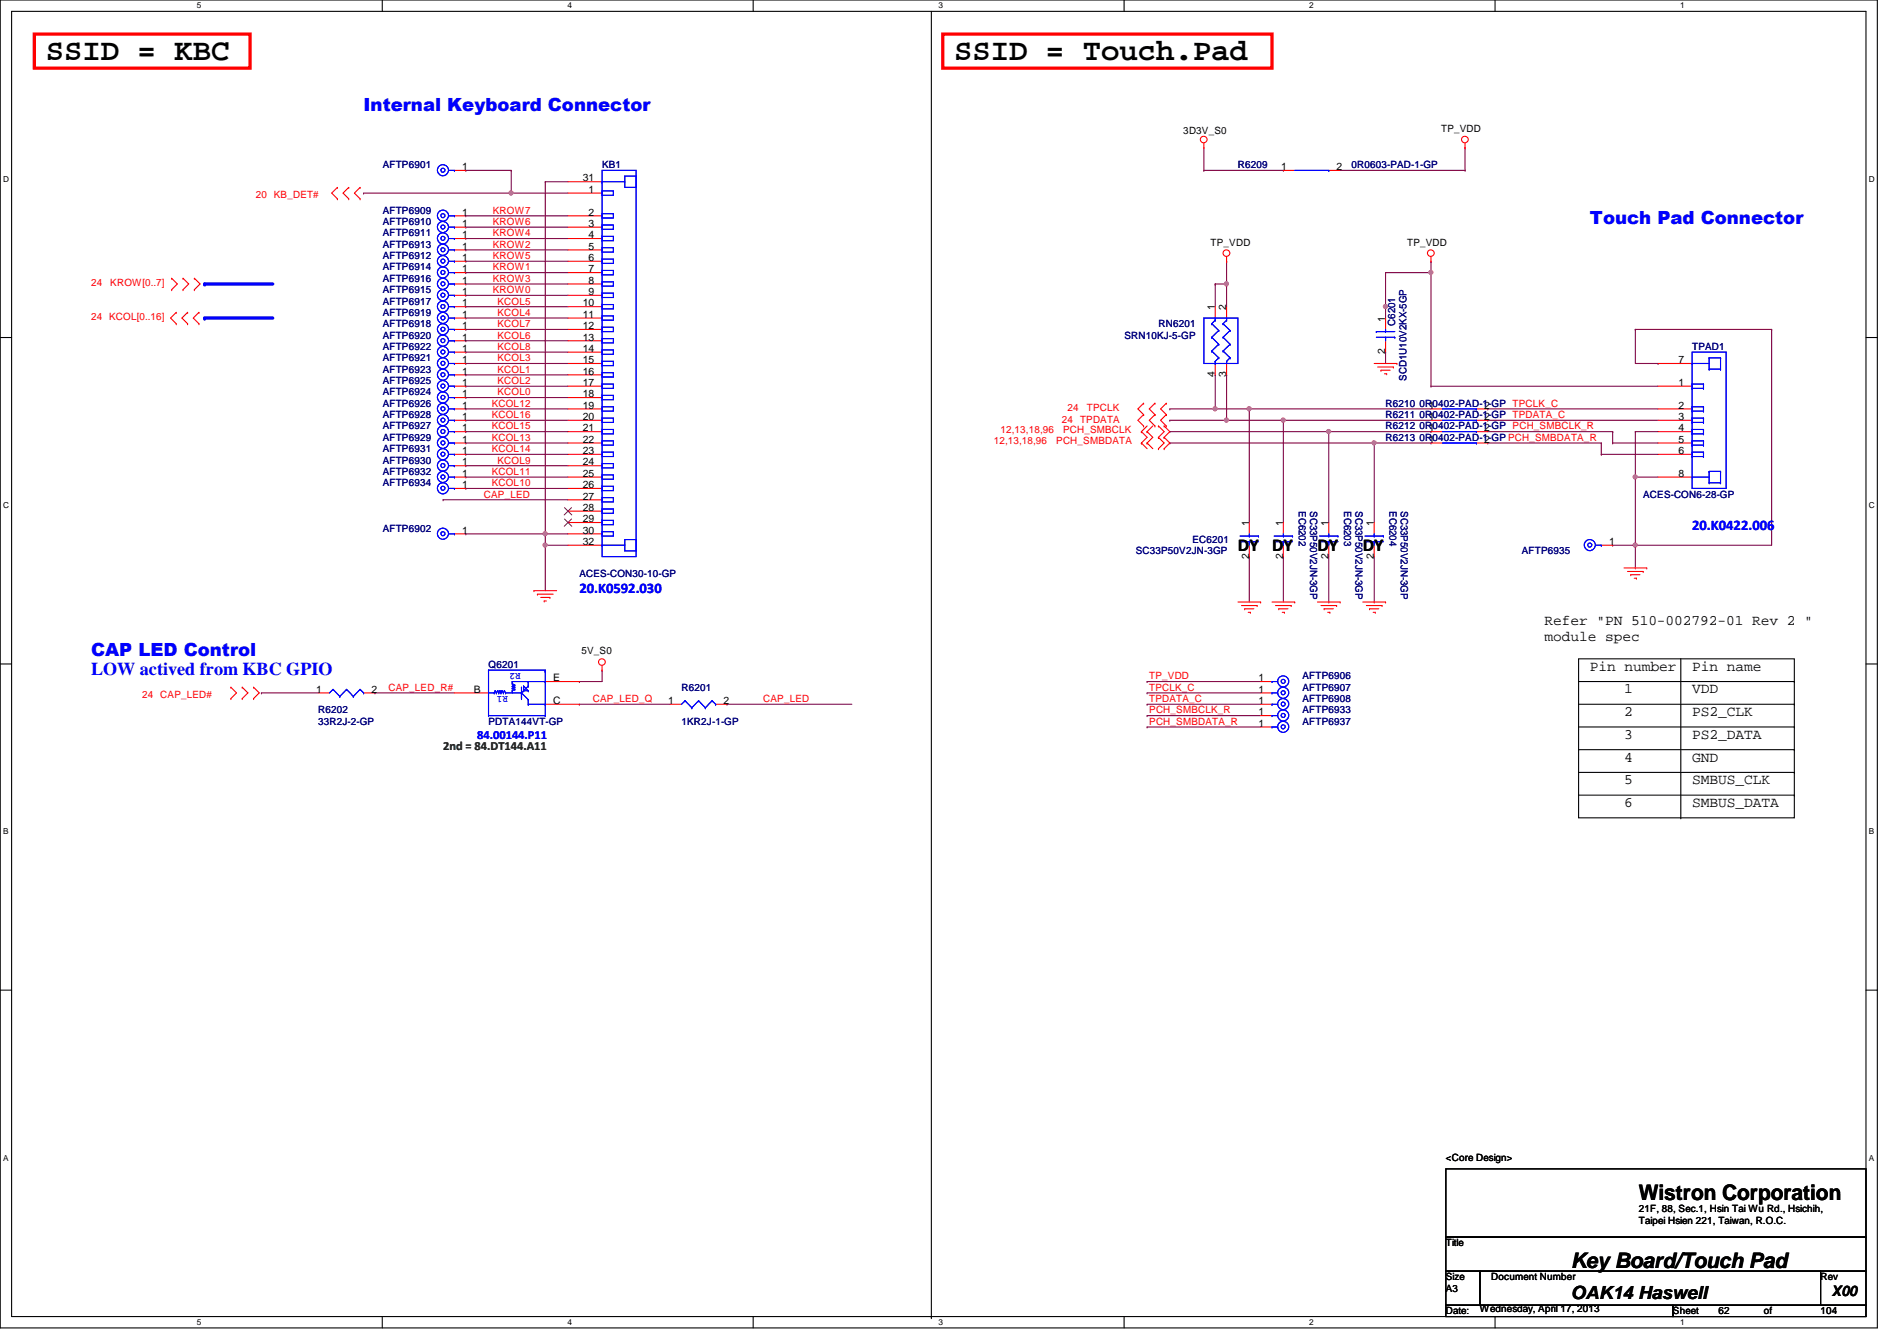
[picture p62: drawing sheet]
<svg xmlns="http://www.w3.org/2000/svg" width="297mm" height="210mm" viewBox="0 0 297 210" stroke-linecap="round" stroke-linejoin="round" font-family="sans-serif">
<defs><g id="words">
<g font-size="4.8">
<text x="7.2" y="9.4">SSID = KBC</text>
<text x="149.4" y="9.4">SSID = Touch.Pad</text>
</g>
<g font-size="3.3">
<text x="256.6" y="187.9">Wistron Corporation</text>
<text x="246" y="198.5">Key Board/Touch Pad</text>
</g>
<g font-size="2.8" fill="#00f">
<text x="56.9" y="17.4">Internal Keyboard Connector</text>
<text x="249" y="35.1">Touch Pad Connector</text>
<text x="14.3" y="105.7">LOW actived from KBC GPIO</text>
<text x="14.3" y="102.7">CAP LED Control</text>
</g>
<g font-size="2.8">
<text x="193.8" y="86.3">DY</text>
<text x="199.2" y="86.3">DY</text>
<text x="206.3" y="86.3">DY</text>
<text x="213.4" y="86.3">DY</text>
<text x="246" y="203.3">OAK14 Haswell</text>
</g>
<g font-size="2.3" fill="#00f">
<text x="265" y="82.9">20.K0422.006</text>
<text x="90.7" y="92.8">20.K0592.030</text>
</g>
<g font-size="2.3">
<text x="241.8" y="97.9">Refer &quot;PN 510-002792-01 Rev 2 &quot;</text>
<text x="241.8" y="100.4">module spec</text>
<text x="249" y="105">Pin number</text>
<text x="265" y="105">Pin name</text>
<text x="254.3" y="112.1">2</text>
<text x="254.3" y="108.5">1</text>
<text x="265" y="112.1">PS2_CLK</text>
<text x="265" y="108.5">VDD</text>
<text x="254.3" y="115.7">3</text>
<text x="254.3" y="119.2">4</text>
<text x="265" y="115.7">PS2_DATA</text>
<text x="265" y="119.2">GND</text>
<text x="254.3" y="122.8">5</text>
<text x="265" y="122.8">SMBUS_CLK</text>
<text x="254.3" y="126.3">6</text>
<text x="265" y="126.3">SMBUS_DATA</text>
<text x="286.8" y="202.8">X00</text>
</g>
<text font-size="1.9" fill="#008000" x="69.4" y="117.4">2nd = 84.DT144.A11</text>
<text font-size="1.9" fill="#00f" x="74.7" y="115.7">84.00144.P11</text>
<g font-size="1.6">
<text x="185.3" y="21">3D3V_S0</text>
<text x="225.7" y="20.7">TP_VDD</text>
<text x="72.4" y="26.6">1</text>
<text x="91.3" y="28.4">31</text>
<text x="200.6" y="26.6">1</text>
<text x="209.3" y="26.6">2</text>
<text x="72.4" y="33.7">1</text>
<text x="72.4" y="35.5">1</text>
<text x="92.2" y="30.2">1</text>
<text x="92.2" y="33.7">2</text>
<text x="92.2" y="35.5">3</text>
<text x="72.4" y="40.9">1</text>
<text x="72.4" y="39.1">1</text>
<text x="72.4" y="37.3">1</text>
<text x="92.2" y="37.3">4</text>
<text x="92.2" y="39.1">5</text>
<text x="92.2" y="40.9">6</text>
<text x="189.6" y="38.4">TP_VDD</text>
<text x="220.3" y="38.4">TP_VDD</text>
<text x="72.4" y="44.4">1</text>
<text x="72.4" y="42.6">1</text>
<text x="72.4" y="46.2">1</text>
<text x="72.4" y="48">1</text>
<text x="91.3" y="48">10</text>
<text x="92.2" y="42.6">7</text>
<text x="92.2" y="44.4">8</text>
<text x="92.2" y="46.2">9</text>
<text x="72.4" y="49.7">1</text>
<text x="72.4" y="53.3">1</text>
<text x="72.4" y="51.5">1</text>
<text x="91.3" y="49.7">11</text>
<text x="91.3" y="51.5">12</text>
<text x="91.3" y="53.3">13</text>
<text x="190.2" y="48.6" transform="rotate(-90 190.2 48.6)">1</text>
<text x="192" y="48.6" transform="rotate(-90 192 48.6)">2</text>
<text x="216.9" y="50.3" transform="rotate(-90 216.9 50.3)">1</text>
<text x="72.4" y="58.6">1</text>
<text x="72.4" y="56.9">1</text>
<text x="72.4" y="55.1">1</text>
<text x="91.3" y="55.1">14</text>
<text x="91.3" y="56.9">15</text>
<text x="91.3" y="58.6">16</text>
<text x="190.2" y="59" transform="rotate(-90 190.2 59)">4</text>
<text x="192" y="59" transform="rotate(-90 192 59)">3</text>
<text x="216.9" y="55.5" transform="rotate(-90 216.9 55.5)">2</text>
<text x="262.8" y="56.9">7</text>
<text x="72.4" y="64">1</text>
<text x="72.4" y="65.7">1</text>
<text x="72.4" y="60.4">1</text>
<text x="72.4" y="62.2">1</text>
<text x="91.3" y="60.4">17</text>
<text x="91.3" y="62.2">18</text>
<text x="91.3" y="64">19</text>
<text x="91.3" y="65.7">20</text>
<text x="223.7" y="64">1</text>
<text x="223.7" y="65.7">1</text>
<text x="232.4" y="64">2</text>
<text x="232.4" y="65.7">2</text>
<text x="262.8" y="60.4">1</text>
<text x="262.8" y="64">2</text>
<text x="262.8" y="65.7">3</text>
<text x="72.4" y="71.1">1</text>
<text x="72.4" y="69.3">1</text>
<text x="72.4" y="67.5">1</text>
<text x="91.3" y="67.5">21</text>
<text x="91.3" y="69.3">22</text>
<text x="91.3" y="71.1">23</text>
<text x="223.7" y="67.5">1</text>
<text x="223.7" y="69.3">1</text>
<text x="232.4" y="67.5">2</text>
<text x="232.4" y="69.3">2</text>
<text x="262.8" y="67.5">4</text>
<text x="262.8" y="69.3">5</text>
<text x="262.8" y="71.1">6</text>
<text x="72.4" y="72.9">1</text>
<text x="72.4" y="74.6">1</text>
<text x="72.4" y="76.4">1</text>
<text x="91.3" y="72.9">24</text>
<text x="91.3" y="74.6">25</text>
<text x="91.3" y="76.4">26</text>
<text x="262.8" y="74.6">8</text>
<text x="72.4" y="83.5">1</text>
<text x="91.3" y="78.2">27</text>
<text x="91.3" y="80">28</text>
<text x="91.3" y="81.7">29</text>
<text x="91.3" y="83.5">30</text>
<text x="195.6" y="82.3" transform="rotate(-90 195.6 82.3)">1</text>
<text x="200.9" y="82.3" transform="rotate(-90 200.9 82.3)">1</text>
<text x="208" y="82.3" transform="rotate(-90 208 82.3)">1</text>
<text x="215.1" y="82.3" transform="rotate(-90 215.1 82.3)">1</text>
<text x="91.3" y="85.3">32</text>
<text x="195.6" y="87.5" transform="rotate(-90 195.6 87.5)">2</text>
<text x="200.9" y="87.5" transform="rotate(-90 200.9 87.5)">2</text>
<text x="208" y="87.5" transform="rotate(-90 208 87.5)">2</text>
<text x="215.1" y="87.5" transform="rotate(-90 215.1 87.5)">2</text>
<text x="252" y="85.3">1</text>
<text x="86.6" y="106.6">E</text>
<text x="91.1" y="102.4">5V_S0</text>
<text x="197.1" y="106.6">1</text>
<text x="49.5" y="108.4">1</text>
<text x="58.2" y="108.4">2</text>
<text x="74.2" y="108.4">B</text>
<text x="86.6" y="110.2">C</text>
<text x="104.6" y="110.2">1</text>
<text x="113.3" y="110.2">2</text>
<text x="197.1" y="112">1</text>
<text x="197.1" y="113.7">1</text>
<text x="197.1" y="108.4">1</text>
<text x="197.1" y="110.2">1</text>
<text x="226.4" y="181.7">&lt;Core Design&gt;</text>
<text x="256.6" y="189.7">21F, 88, Sec.1, Hsin Tai Wu Rd., Hsichih,</text>
<text x="256.6" y="191.6">Taipei Hsien 221, Taiwan, R.O.C.</text>
<text x="226.4" y="195.1">Title</text>
<text x="226.4" y="200.4">Size</text>
<text x="226.4" y="202.2">A3</text>
<text x="233.5" y="200.4">Document Number</text>
<text x="285.1" y="200.4">Rev</text>
<text x="226.4" y="205.7">Date:</text>
<text x="231.7" y="205.4">Wednesday, April 17, 2013</text>
<text x="262" y="205.7">Sheet</text>
<text x="269.1" y="205.7">62</text>
<text x="276.2" y="205.7">of</text>
<text x="285.1" y="205.7">104</text>
</g>
<g font-size="1.6" fill="#000080">
<text x="59.9" y="26.3">AFTP6901</text>
<text x="94.3" y="26.3">KB1</text>
<text x="193.8" y="26.3">R6209</text>
<text x="211.6" y="26.3">0R0603-PAD-1-GP</text>
<text x="59.9" y="33.4">AFTP6909</text>
<text x="59.9" y="35.2">AFTP6910</text>
<text x="59.9" y="40.6">AFTP6912</text>
<text x="59.9" y="38.8">AFTP6913</text>
<text x="59.9" y="37">AFTP6911</text>
<text x="59.9" y="44.1">AFTP6916</text>
<text x="59.9" y="42.3">AFTP6914</text>
<text x="59.9" y="45.9">AFTP6915</text>
<text x="59.9" y="47.7">AFTP6917</text>
<text x="59.9" y="49.4">AFTP6919</text>
<text x="59.9" y="53">AFTP6920</text>
<text x="59.9" y="51.2">AFTP6918</text>
<text x="176.1" y="53">SRN10KJ-5-GP</text>
<text x="181.4" y="51.2">RN6201</text>
<text x="218.4" y="51" transform="rotate(-90 218.4 51)">C6201</text>
<text x="59.9" y="58.3">AFTP6923</text>
<text x="59.9" y="56.6">AFTP6921</text>
<text x="59.9" y="54.8">AFTP6922</text>
<text x="220.2" y="59.6" transform="rotate(-90 220.2 59.6)">SCD1U10V2KX-5GP</text>
<text x="265" y="54.8">TPAD1</text>
<text x="59.9" y="63.7">AFTP6926</text>
<text x="59.9" y="65.4">AFTP6928</text>
<text x="59.9" y="60.1">AFTP6925</text>
<text x="59.9" y="61.9">AFTP6924</text>
<text x="217" y="63.7">R6210 0R0402-PAD-1-GP TPCLK_C</text>
<text x="217" y="65.4">R6211 0R0402-PAD-1-GP TPDATA_C</text>
<text x="59.9" y="70.8">AFTP6931</text>
<text x="59.9" y="69">AFTP6929</text>
<text x="59.9" y="67.2">AFTP6927</text>
<text x="217" y="67.2">R6212 0R0402-PAD-1-GP PCH_SMBCLK_R</text>
<text x="217" y="69">R6213 0R0402-PAD-1-GP PCH_SMBDATA_R</text>
<text x="59.9" y="72.6">AFTP6930</text>
<text x="59.9" y="74.3">AFTP6932</text>
<text x="59.9" y="76.1">AFTP6934</text>
<text x="257.3" y="77.9">ACES-CON6-28-GP</text>
<text x="59.9" y="83.2">AFTP6902</text>
<text x="203.4" y="80" transform="rotate(90 203.4 80)">EC6202</text>
<text x="205.1" y="80" transform="rotate(90 205.1 80)">SC33P50V2JN-3GP</text>
<text x="210.5" y="80" transform="rotate(90 210.5 80)">EC6203</text>
<text x="212.3" y="80" transform="rotate(90 212.3 80)">SC33P50V2JN-3GP</text>
<text x="217.6" y="80" transform="rotate(90 217.6 80)">EC6204</text>
<text x="219.4" y="80" transform="rotate(90 219.4 80)">SC33P50V2JN-3GP</text>
<text x="177.8" y="86.8">SC33P50V2JN-3GP</text>
<text x="186.7" y="85">EC6201</text>
<text x="238.3" y="86.8">AFTP6935</text>
<text x="90.7" y="90.3">ACES-CON30-10-GP</text>
<text x="76.5" y="104.6">Q6201</text>
<text x="204" y="106.3">AFTP6906</text>
<text x="49.8" y="111.7">R6202</text>
<text x="49.8" y="113.5">33R2J-2-GP</text>
<text x="76.5" y="113.5">PDTA144VT-GP</text>
<text x="106.7" y="108.1">R6201</text>
<text x="106.7" y="113.5">1KR2J-1-GP</text>
<text x="204" y="111.7">AFTP6933</text>
<text x="204" y="113.5">AFTP6937</text>
<text x="204" y="108.1">AFTP6907</text>
<text x="204" y="109.9">AFTP6908</text>
</g>
<g font-size="1.6" fill="#f00">
<text x="40" y="30.9">20 KB_DET#</text>
<text x="77.2" y="33.4">KROW7</text>
<text x="77.2" y="35.2">KROW6</text>
<text x="77.2" y="40.6">KROW5</text>
<text x="77.2" y="38.8">KROW2</text>
<text x="77.2" y="37">KROW4</text>
<text x="14.3" y="44.8">24</text>
<text x="17.3" y="44.8">KROW[0..7]</text>
<text x="77.2" y="45.9">KROW0</text>
<text x="77.2" y="44.1">KROW3</text>
<text x="77.2" y="42.3">KROW1</text>
<text x="77.9" y="47.7">KCOL5</text>
<text x="14.3" y="50.2">24 KCOL[0..16]</text>
<text x="77.9" y="49.4">KCOL4</text>
<text x="77.9" y="53">KCOL6</text>
<text x="77.9" y="51.2">KCOL7</text>
<text x="77.9" y="56.6">KCOL3</text>
<text x="77.9" y="54.8">KCOL8</text>
<text x="77.9" y="58.3">KCOL1</text>
<text x="77" y="63.7">KCOL12</text>
<text x="77" y="65.4">KCOL16</text>
<text x="77.9" y="61.9">KCOL0</text>
<text x="77.9" y="60.1">KCOL2</text>
<text x="167.2" y="64.4">24</text>
<text x="170.2" y="64.4">TPCLK</text>
<text x="77" y="69">KCOL13</text>
<text x="77" y="67.2">KCOL15</text>
<text x="77" y="70.8">KCOL14</text>
<text x="155.6" y="69.6">12,13,18,96</text>
<text x="156.7" y="67.8">12,13,18,96</text>
<text x="165.4" y="69.6">PCH_SMBDATA</text>
<text x="166.3" y="66.2">24 TPDATA</text>
<text x="166.5" y="67.8">PCH_SMBCLK</text>
<text x="75.8" y="77.9">CAP_LED</text>
<text x="77" y="76.1">KCOL10</text>
<text x="77" y="74.3">KCOL11</text>
<text x="77.9" y="72.6">KCOL9</text>
<text x="180" y="106.3">TP_VDD</text>
<text x="22.3" y="109.2">24 CAP_LED#</text>
<text x="60.8" y="108.1">CAP_LED_R#</text>
<text x="92.8" y="109.9">CAP_LED_Q</text>
<text x="119.5" y="109.9">CAP_LED</text>
<text x="180" y="109.9">TPDATA_C</text>
<text x="180" y="108.1">TPCLK_C</text>
<text x="180" y="111.7">PCH_SMBCLK_R</text>
<text x="180" y="113.5">PCH_SMBDATA_R</text>
</g>
<g font-size="1.6" fill="#00f">
<text x="81.5" y="105.4" transform="rotate(180 81.5 105.4)">R2</text>
<text x="79.5" y="108.9" transform="rotate(180 79.5 108.9)">R1</text>
</g>
<g font-size="1.3">
<text x="30.8" y="1.3">5</text>
<text x="88.9" y="1.3">4</text>
<text x="146.9" y="1.3">3</text>
<text x="205" y="1.3">2</text>
<text x="263.1" y="1.3">1</text>
<text x=".5" y="28.4">D</text>
<text x="292.6" y="28.4">D</text>
<text x=".5" y="79.5">C</text>
<text x="292.6" y="79.5">C</text>
<text x=".5" y="130.6">B</text>
<text x="292.6" y="130.6">B</text>
<text x=".5" y="181.7">A</text>
<text x="292.6" y="181.7">A</text>
<text x="30.8" y="207.4">5</text>
<text x="88.9" y="207.4">4</text>
<text x="146.9" y="207.4">3</text>
<text x="205" y="207.4">2</text>
<text x="263.1" y="207.4">1</text>
</g>
</g></defs>
<path d="M0 0h294v207.9h-294zM1.8 1.8h290.4v204.3h-290.4z" fill="none" stroke="#000" stroke-width=".17"/>
<g fill="#fff">
<path d="M30.8 .2h.7v1.4h-.7z"/>
<path d="M30.8 206.2h.7v1.4h-.7z"/>
</g>
<path d="M59.9 0v1.8M59.9 206.1v1.8" fill="none" stroke="#000" stroke-width=".17"/>
<g fill="#fff">
<path d="M88.9 .2h.6v1.4h-.6z"/>
<path d="M88.9 206.2h.6v1.4h-.6z"/>
</g>
<path d="M117.9 0v1.8M117.9 206.1v1.8" fill="none" stroke="#000" stroke-width=".17"/>
<g fill="#fff">
<path d="M146.9 .2h.7v1.4h-.7z"/>
<path d="M146.9 206.2h.7v1.4h-.7z"/>
</g>
<path d="M176 0v1.8M176 206.1v1.8" fill="none" stroke="#000" stroke-width=".17"/>
<g fill="#fff">
<path d="M205 .2h.7v1.4h-.7z"/>
<path d="M205 206.2h.7v1.4h-.7z"/>
</g>
<path d="M234.1 0v1.8M234.1 206.1v1.8" fill="none" stroke="#000" stroke-width=".17"/>
<g fill="#fff">
<path d="M263.1 .2h.7v1.4h-.7z"/>
<path d="M263.1 206.2h.7v1.4h-.7z"/>
<path d="M.5 27.3h.9v1.4h-.9z"/>
<path d="M292.6 27.3h.9v1.4h-.9z"/>
<path d="M.5 78.4h.9v1.4h-.9z"/>
<path d="M292.6 78.4h.9v1.4h-.9z"/>
</g>
<path d="M0 52.8h1.8M292.2 52.8h1.8" fill="none" stroke="#000" stroke-width=".17"/>
<g fill="#fff">
<path d="M.5 129.5h.8v1.4h-.8z"/>
<path d="M292.6 129.5h.9v1.4h-.9z"/>
</g>
<path d="M0 103.9h1.8M292.2 103.9h1.8" fill="none" stroke="#000" stroke-width=".17"/>
<g fill="#fff">
<path d="M.5 180.5h.8v1.4h-.8z"/>
<path d="M292.6 180.5h.9v1.4h-.9z"/>
</g>
<path d="M0 155h1.8M292.2 155h1.8" fill="none" stroke="#000" stroke-width=".17"/>
<path d="M183.2 64h.1M183.2 65.8h.1M183.2 64h7.1M183.2 65.8h8.9M195.6 64h.1M195.6 64h28.5M40.9 108.5h.1M40.9 108.5h8.9M58.7 108.5h.1M58.7 108.5h12.5" fill="none" stroke="#800040" stroke-width=".17"/>
<circle cx="195.6" cy="64" r=".32" fill="#f0f"/>
<circle cx="195.6" cy="64" r=".32" fill="none" stroke="#f0f" stroke-width=".17"/>
<g fill="none" stroke="#800040" stroke-width=".17">
<path d="M188.5 26.7h.1M188.5 26.7h12.5M188.5 23.1v3.6M201 26.7h.1M209.8 26.7h19.6M229.4 26.7h.1M229.4 23.1h.1M229.4 23.1v3.6M192.1 40.9h.1M192.1 40.9v3.5M256.1 51.6h.1M256.1 51.6v5.3"/>
<path d="M256.1 51.6h21.3M201 65.8h.1M201 65.8h23.1M224.1 60.5h.1M224.1 60.5h35.5"/>
</g>
<path d="M32 44.4h10.7" fill="none" stroke="#00f" stroke-width=".51"/>
<circle cx="32" cy="44.4" r=".25" fill="#00f"/>
<path d="M32 49.8h10.7" fill="none" stroke="#00f" stroke-width=".51"/>
<circle cx="32" cy="49.8" r=".25" fill="#00f"/>
<path d="M85.4 28.4h.1M85.4 28.4h3.5M85.4 28.4v55.2M256.1 56.9h3.5M259.6 56.9h.1M277.4 51.6h.1M277.4 51.6v33.7M85.4 85.3h.1M85.4 83.6h.1M85.4 85.3h3.5" fill="none" stroke="#800040" stroke-width=".17"/>
<circle cx="85.4" cy="83.5" r=".32" fill="#f0f"/>
<circle cx="85.4" cy="83.5" r=".32" fill="none" stroke="#f0f" stroke-width=".17"/>
<path d="M256.1 74.7h.1M256.1 74.7h3.5M256.1 74.7v10.6M256.1 85.3h.1" fill="none" stroke="#800040" stroke-width=".17"/>
<circle cx="256" cy="85.3" r=".32" fill="#f0f"/>
<circle cx="256" cy="85.3" r=".32" fill="none" stroke="#f0f" stroke-width=".17"/>
<path d="M85.4 85.3h.1M85.4 85.3v7.2" fill="none" stroke="#800040" stroke-width=".17"/>
<circle cx="85.4" cy="85.3" r=".32" fill="#f0f"/>
<circle cx="85.4" cy="85.3" r=".32" fill="none" stroke="#f0f" stroke-width=".17"/>
<path d="M217 55.1h.1M217 48h.1M217 48v1.8M217 55.1v1.8" fill="none" stroke="#800040" stroke-width=".17"/>
<circle cx="216.9" cy="48" r=".32" fill="#f0f"/>
<circle cx="216.9" cy="48" r=".32" fill="none" stroke="#f0f" stroke-width=".17"/>
<path d="M256.1 74.7h.1M256.1 67.6v7.1M256.1 85.3h.1M256.1 85.3h21.3" fill="none" stroke="#800040" stroke-width=".17"/>
<circle cx="256" cy="74.6" r=".32" fill="#f0f"/>
<circle cx="256" cy="74.6" r=".32" fill="none" stroke="#f0f" stroke-width=".17"/>
<path d="M72.9 26.7h.1M72.9 26.7h7.1M80 30.2h.1M80 26.7h.1M80 30.2h8.9M80 26.7v3.5" fill="none" stroke="#800040" stroke-width=".17"/>
<circle cx="80" cy="30.2" r=".32" fill="#f0f"/>
<circle cx="80" cy="30.2" r=".32" fill="none" stroke="#f0f" stroke-width=".17"/>
<g fill="none" stroke="#800040" stroke-width=".17">
<path d="M56.9 30.2h.1M56.9 30.2h23.1M72.9 33.8h.1M72.9 39.1h.1M72.9 37.3h.1M72.9 35.6h.1M72.9 33.8h16M72.9 39.1h16M72.9 37.3h16M72.9 35.6h16M72.9 49.8h.1M72.9 56.9h.1"/>
<path d="M72.9 40.9h.1M72.9 48h.1M72.9 55.1h.1M72.9 46.2h.1M72.9 53.3h.1M72.9 44.4h.1M72.9 51.6h.1M72.9 58.7h.1M72.9 42.7h.1M72.9 49.8h16M72.9 56.9h16M72.9 40.9h16"/>
<path d="M72.9 48h16M72.9 55.1h16M72.9 46.2h16M72.9 53.3h16M72.9 44.4h16M72.9 51.6h16M72.9 58.7h16M72.9 42.7h16M217 42.7h.1M217 42.7h7.1M224.1 40.9h.1M224.1 42.7h.1"/>
<path d="M224.1 40.9v19.6M72.9 69.3h.1M72.9 76.5h.1M72.9 64h.1M72.9 74.7h.1M72.9 62.2h.1M72.9 72.9h.1M72.9 60.5h.1M72.9 67.6h.1M72.9 71.1h.1M72.9 65.8h.1M72.9 67.6h16"/>
<path d="M72.9 69.3h16M72.9 76.5h16M72.9 64h16M72.9 74.7h16M72.9 62.2h16M72.9 72.9h16M72.9 60.5h16M72.9 71.1h16M72.9 65.8h16M256.1 67.6h.1M256.1 67.6h3.5M90.7 106.7h.1"/>
<path d="M90.7 110.2h.1M90.7 110.2h14.2M94.3 104.9h.1M94.3 104.9v1.8h-3.6M113.8 110.2h.1M113.8 110.2h19.6"/>
</g>
<circle cx="224" cy="42.6" r=".32" fill="#f0f"/>
<circle cx="224" cy="42.6" r=".32" fill="none" stroke="#f0f" stroke-width=".17"/>
<path d="M201 65.8h.1M201 65.8v16M233 64h.1M233 64h26.6" fill="none" stroke="#800040" stroke-width=".17"/>
<circle cx="200.9" cy="65.8" r=".32" fill="#f0f"/>
<circle cx="200.9" cy="65.8" r=".32" fill="none" stroke="#f0f" stroke-width=".17"/>
<path d="M192.1 65.8h.1M192.1 65.8h8.9" fill="none" stroke="#800040" stroke-width=".17"/>
<circle cx="192" cy="65.8" r=".32" fill="#f0f"/>
<circle cx="192" cy="65.8" r=".32" fill="none" stroke="#f0f" stroke-width=".17"/>
<path d="M192.1 44.4h.1M192.1 44.4v3.6M195.6 87.1h.1M195.6 87.1v7.1" fill="none" stroke="#800040" stroke-width=".17"/>
<circle cx="192" cy="44.4" r=".32" fill="#f0f"/>
<circle cx="192" cy="44.4" r=".32" fill="none" stroke="#f0f" stroke-width=".17"/>
<path d="M192.1 58.7h.1M192.1 58.7v7.1M190.3 64h.1M190.3 64h5.3M195.6 64h.1M195.6 64v17.8M233 65.8h.1M233 65.8h26.6" fill="none" stroke="#800040" stroke-width=".17"/>
<circle cx="190.3" cy="64" r=".32" fill="#f0f"/>
<circle cx="190.3" cy="64" r=".32" fill="none" stroke="#f0f" stroke-width=".17"/>
<g fill="none" stroke="#800040" stroke-width=".17">
<path d="M190.3 58.7h.1M190.3 44.4h.1M190.3 44.4v3.6M190.3 58.7v5.3M190.3 44.4h1.8M217 42.7h.1M217 42.7v5.3M69.4 78.2h.1M69.4 78.2h19.5M183.2 67.6h.1M183.2 69.3h.1M183.2 67.6h40.9"/>
<path d="M183.2 69.3h32M208.1 67.6h.1M208.1 67.6v14.2M215.2 69.3h.1M215.2 69.3v12.5M224.1 67.6h.1M72.9 83.6h.1M72.9 83.6h16M85.4 83.6h.1M85.4 85.3h.1M85.4 83.6v1.7M201 87.1h.1"/>
<path d="M201 87.1v7.1M208.1 94.2h.1M208.1 87.1v7.1M215.2 94.2h.1M215.2 87.1v7.1M252.5 85.3h.1M252.5 85.3h3.6v3.6M256.1 88.9h.1M179.6 110.2h.1M179.6 106.7h.1M179.6 108.5h.1M179.6 112h.1"/>
<path d="M179.6 113.8h.1M179.6 110.2h17.8M179.6 106.7h17.8M179.6 108.5h17.8M179.6 112h17.8M179.6 113.8h17.8"/>
</g>
<circle cx="208" cy="67.5" r=".32" fill="#f0f"/>
<circle cx="208" cy="67.5" r=".32" fill="none" stroke="#f0f" stroke-width=".17"/>
<path d="M215.2 69.3h8.9M224.1 69.3h.1" fill="none" stroke="#800040" stroke-width=".17"/>
<circle cx="215.2" cy="69.3" r=".32" fill="#f0f"/>
<circle cx="215.2" cy="69.3" r=".32" fill="none" stroke="#f0f" stroke-width=".17"/>
<path d="M233 69.3h.1M233 67.6h19.5M233 69.3h17.7M250.7 69.3h.1M250.7 71.1h.1M250.7 69.3v1.8M250.7 71.1h8.9M252.5 67.6h.1M252.5 69.3h.1M252.5 67.6v1.7M252.5 69.3h7.1" fill="none" stroke="#800040" stroke-width=".17"/>
<g fill="none" stroke="#f00" stroke-width=".17">
<path d="M52.8 31.1h.1M52.8 29.3h.1M52.8 29.3l-.9 .9 .9 .9M54.6 29.3h.1M54.6 31.1h.1M54.6 29.3l-.9 .9 .9 .9M56.4 31.1h.1M56.4 29.3h.1M56.4 29.3l-.9 .9 .9 .9M71.2 26.7h1.7M71.2 39.1h1.7M71.2 33.8h1.7"/>
<path d="M71.2 35.6h1.7M71.2 37.3h1.7M88.9 39.1h5.4M88.9 33.8h5.4M88.9 35.6h5.4M88.9 30.2h5.4M88.9 37.3h5.4M88.9 28.4h5.4M188.5 23.1h.1M188.5 22.4v.7M201 26.7h1.7M208.1 26.7h1.7"/>
<path d="M229.4 23.1h.1M229.4 22.4v.7M26.9 45.3h.1M26.9 43.6h.1M26.9 43.6l.9 .8-.9 .9M27.6 50.7h.1M27.6 48.9h.1M27.6 48.9l-.9 .9 .9 .9M28.7 43.6h.1M28.7 45.3h.1M28.7 43.6l.8 .8-.8 .9M29.4 48.9h.1"/>
<path d="M29.4 50.7h.1M29.4 48.9l-.9 .9 .9 .9M30.4 45.3h.1M30.4 43.6h.1M30.4 43.6l.9 .8-.9 .9M31.2 50.7h.1M31.2 48.9h.1M31.2 48.9l-.9 .9 .9 .9M71.2 56.9h1.7M71.2 40.9h1.7M71.2 44.4h1.7M71.2 49.8h1.7"/>
<path d="M71.2 53.3h1.7M71.2 42.7h1.7M71.2 46.2h1.7M71.2 48h1.7M71.2 51.6h1.7M71.2 55.1h1.7M71.2 58.7h1.7M88.9 56.9h5.4M88.9 40.9h5.4M88.9 44.4h5.4M88.9 49.8h5.4M88.9 53.3h5.4"/>
<path d="M88.9 42.7h5.4M88.9 46.2h5.4M88.9 48h5.4M88.9 51.6h5.4M88.9 55.1h5.4M88.9 58.7h5.4M190.3 48v1.8M190.3 56.9v1.8M192.1 40.9h.1M192.1 40.2v.7M192.1 48v1.8M192.1 56.9v1.8"/>
<path d="M215.2 56.9h3.5M215.7 57.4h2.5M216.2 58h.1M216.2 58h1.5M216.8 58.5h.3M217 49.8v1.8M217 53.3v1.8M217.1 58.5h.1M218.2 57.4h.1M218.7 56.9h.1M224.1 40.9h.1M224.1 40.2v.7"/>
<path d="M259.6 56.9h5.4M71.2 71.1h1.7M71.2 64h1.7M71.2 72.9h1.7M71.2 65.8h1.7M71.2 67.6h1.7M71.2 74.7h1.7M71.2 69.3h1.7M71.2 60.5h1.7M71.2 62.2h1.7M71.2 76.5h1.7M88.9 71.1h5.4"/>
<path d="M88.9 64h5.4M88.9 72.9h5.4M88.9 65.8h5.4M88.9 67.6h5.4M88.9 74.7h5.4M88.9 69.3h5.4M88.9 60.5h5.4M88.9 62.2h5.4M88.9 76.5h5.4M88.9 78.2h5.4M178.7 69.3h.1M178.7 67.6h.1"/>
<path d="M178.7 67.6l.9 .9-.9 .8M178.7 69.3l.9 .9M179.1 64.9h.1M179.1 63.1h.1M179.1 66.7h.1M179.1 64.9l-.9 .9 .9 .9M179.1 63.1l-.9 .9 .9 .9M179.6 69.3h.1M179.6 67.6h.1M179.6 67.6l.9 .9-.9 .8M179.6 69.3l.9 .9M179.6 66.7l-.9 .9"/>
<path d="M180.5 66.7l-.9 .9M180.8 63.1h.1M180.8 64.9h.1M180.8 66.7h.1M180.8 63.1l-.8 .9 .8 .9M180.8 64.9l-.8 .9 .8 .9M181.4 68.5h.1M181.4 70.2h.1M181.4 66.7h.1M181.4 68.5l.9 .8-.9 .9M181.4 66.7l.9 .9-.9 .9M182.3 70.2h.1"/>
<path d="M182.3 68.5h.1M182.3 66.7h.1M182.3 68.5l.9 .8-.9 .9M182.3 66.7l.9 .9-.9 .9M182.6 64.9h.1M182.6 63.1h.1M182.6 66.7h.1M182.6 64.9l-.9 .9 .9 .9M182.6 63.1l-.9 .9 .9 .9M224.1 64h1.7M224.1 65.8h1.7M224.1 67.6h1.7"/>
<path d="M224.1 69.3h1.7M231.2 64h1.8M231.2 65.8h1.8M231.2 67.6h1.8M231.2 69.3h1.8M259.6 71.1h5.4M259.6 64h5.4M259.6 65.8h5.4M259.6 67.6h5.4M259.6 74.7h5.4M259.6 69.3h5.4M259.6 60.5h5.4"/>
<path d="M71.2 83.6h1.7M83.6 92.5h.1M83.6 92.5h3.6M84.2 93h.1M84.2 93h2.4M84.7 93.5h1.4M85.2 94.1h.1M85.2 94.1h.4M86.1 93.5h.1M88.9 83.6h5.4M88.9 80h5.4M88.9 81.8h5.4"/>
<path d="M88.9 85.3h5.4M193.8 94.2h3.6M194.4 94.8h2.4M194.9 95.3h.1M194.9 95.3h1.4M195.4 95.8h.4M195.6 81.8v1.8M195.6 85.3v1.8M195.8 95.8h.1M196.8 94.8h.1M197.4 94.2h.1M199.2 94.2h3.5"/>
<path d="M199.7 94.8h2.5M200.2 95.3h.1M200.2 95.3h1.5M200.8 95.8h.3M201 81.8v1.8M201 85.3v1.8M201.1 95.8h.1M202.2 94.8h.1M202.7 94.2h.1M206.3 94.2h3.5M206.8 94.8h2.5M207.3 95.3h.1"/>
<path d="M207.3 95.3h1.5M207.9 95.8h.3M208.1 81.8v1.8M208.1 85.3v1.8M208.2 95.8h.1M209.3 94.8h.1M209.8 94.2h.1M213.4 94.2h3.6M213.9 94.8h2.5M214.5 95.3h.1M214.5 95.3h1.4M215 95.8h.3"/>
<path d="M215.2 81.8v1.8M215.2 85.3v1.8M215.3 95.8h.1M216.4 94.8h.1M217 94.2h.1M250.7 85.3h1.8M254.3 88.9h3.5M254.8 89.5h2.5M255.4 90h.1M255.4 90h1.4M255.9 90.5h.3M256.2 90.5h.1"/>
<path d="M257.3 89.5h.1M257.8 88.9h.1M36.1 109.3h.1M36.1 107.6h.1M36.1 107.6l.9 .9-.9 .8M37.9 107.6h.1M37.9 109.3h.1M37.9 107.6l.9 .9-.9 .8M39.7 109.3h.1M39.7 107.6h.1M39.7 107.6l.9 .9-.9 .8M49.8 108.5h1.8"/>
<path d="M56.9 108.5h1.8M71.2 108.5h5.3M85.4 106.7h5.3M85.4 110.2h5.3M94.3 104.9h.1M94.3 104.2v.7M104.9 110.2h1.8M112.1 110.2h1.7M197.4 112h1.8M197.4 113.8h1.8M197.4 106.7h1.8M197.4 108.5h1.8"/>
<path d="M197.4 110.2h1.8"/>
<circle cx="188.5" cy="21.8" r=".52"/>
<circle cx="192" cy="39.6" r=".52"/>
<circle cx="224.1" cy="39.6" r=".52"/>
<circle cx="229.4" cy="21.8" r=".52"/>
<circle cx="94.3" cy="103.6" r=".52"/>
</g>
<g fill="none" stroke="#000" stroke-width=".17">
<path d="M145.8 1.8v204.4M247.2 103.1h33.8v24.9h-33.8zM247.2 110.2h33.8M247.2 113.8h33.8M247.2 117.3h33.8M247.2 106.7h33.8M263.2 103.1v24.9M281 110.2h.1M281 113.8h.1M281 117.3h.1M281 106.7h.1M247.2 120.9h33.8"/>
<path d="M247.2 124.5h33.8M263.2 128h.1M281 120.9h.1M281 124.5h.1M226.4 183h65.8v10.6h-65.8zM226.4 193.6h65.8v5.4h-65.8zM226.4 199h5.3v5.3h-5.3zM231.7 199h53.4v5.3h-53.4zM285.1 199h7.1v5.3h-7.1zM145.8 206.2h.1M226.4 204.3h35.6v1.8h-35.6zM262 204.3h30.2v1.8h-30.2z"/>
</g>
<path d="M5.4 5.3h33.8v5.4h-33.8zM147.6 5.3h51.6v5.4h-51.6z" fill="none" stroke="#f00" stroke-width=".51"/>
<g fill="none" stroke="#00f" stroke-width=".17">
<path d="M70.3 26.7h.9M70.3 39.1h.9M70.3 33.8h.9M70.3 35.6h.9M70.3 37.3h.9M71.2 39.1h.1M71.2 33.8h.1M71.2 35.6h.1M71.2 26.7h.1M71.2 37.3h.1M94.3 26.7h5.3v60.4h-5.3zM94.3 33.4h1.8v.7h-1.8z"/>
<path d="M94.3 35.2h1.8v.7h-1.8zM94.3 37h1.8v.7h-1.8zM94.3 38.8h1.8v.7h-1.8zM94.3 29.9h1.8v.7h-1.8zM94.3 28.4h.1M94.3 28.4h3.5M97.8 27.6h1.8v1.7h-1.8zM202.7 26.7h5.4M208.1 26.7h.1M70.3 40.9h.9M70.3 44.4h.9M70.3 49.8h.9"/>
<path d="M70.3 53.3h.9M70.3 56.9h.9M70.3 58.7h.9M70.3 42.7h.9M70.3 46.2h.9M70.3 51.6h.9M70.3 55.1h.9M70.3 48h.9M71.2 40.9h.1M71.2 44.4h.1M71.2 49.8h.1M71.2 53.3h.1"/>
<path d="M71.2 58.7h.1M71.2 42.7h.1M71.2 46.2h.1M71.2 56.9h.1M71.2 51.6h.1M71.2 55.1h.1M71.2 48h.1M94.3 40.6h1.8v.6h-1.8zM94.3 42.3h1.8v.7h-1.8zM94.3 44.1h1.8v.7h-1.8zM94.3 45.9h1.8v.7h-1.8zM94.3 58.3h1.8v.7h-1.8z"/>
<path d="M94.3 56.6h1.8v.6h-1.8zM94.3 54.8h1.8v.7h-1.8zM94.3 53h1.8v.7h-1.8zM94.3 51.2h1.8v.7h-1.8zM94.3 49.4h1.8v.7h-1.8zM94.3 47.7h1.8v.6h-1.8zM188.5 49.8h5.3v7.1h-5.3zM189.7 50.7h.1M189.7 52.8h.1M189.7 54.9h.1M189.7 50.7l1.1 1M189.7 52.8l1.1 1.1"/>
<path d="M189.7 54.9l1.1 1.1M190.3 50.1h.1M190.3 56.6h.1M190.3 56.9h.1M190.3 49.8v.3M190.3 56.6v.3M190.3 50.1l-.6 .6M190.8 51.7h.1M190.8 53.9h.1M190.8 56h.1M190.8 51.7l-1.1 1.1M190.8 53.9l-1.1 1"/>
<path d="M190.8 56l-.5 .6M191.5 54.9h.1M191.5 52.8h.1M191.5 50.7h.1M191.5 54.9l1.1 1.1M191.5 52.8l1.1 1.1M191.5 50.7l1.1 1M192.1 56.6h.1M192.1 50.1h.1M192.1 49.8h.1M192.1 49.8v.3M192.1 56.6v.3"/>
<path d="M192.1 50.1l-.6 .6M192.6 56h.1M192.6 53.9h.1M192.6 51.7h.1M192.6 56l-.5 .6M192.6 53.9l-1.1 1M192.6 51.7l-1.1 1.1M215.5 51.9h.1M215.5 51.9h2.9M215.5 52.8h2.9M217 51.9h.1M217 52.8h.1"/>
<path d="M217 51.6v.3M217 52.8v.5M218.4 52.8h.1M265 55.1h5.3v21.4h-5.3zM265 56.9h.1M265 56.9h2.6M267.6 56h.1M267.6 57.8h.1M267.6 56h1.8M267.6 56v1.8M267.6 57.8h1.8M269.4 57.8h.1"/>
<path d="M269.4 56h.1M269.4 56v1.8M70.3 71.1h.9M70.3 64h.9M70.3 72.9h.9M70.3 65.8h.9M70.3 67.6h.9M70.3 74.7h.9M70.3 69.3h.9M70.3 60.5h.9M70.3 62.2h.9M70.3 76.5h.9"/>
<path d="M71.2 71.1h.1M71.2 64h.1M71.2 72.9h.1M71.2 74.7h.1M71.2 65.8h.1M71.2 60.5h.1M71.2 69.3h.1M71.2 67.6h.1M71.2 62.2h.1M71.2 76.5h.1M94.3 61.9h1.8v.7h-1.8zM94.3 60.1h1.8v.7h-1.8z"/>
<path d="M94.3 77.9h1.8v.7h-1.8zM94.3 76.1h1.8v.7h-1.8zM94.3 74.3h1.8v.7h-1.8zM94.3 72.6h1.8v.6h-1.8zM94.3 70.8h1.8v.7h-1.8zM94.3 69h1.8v.7h-1.8zM94.3 67.2h1.8v.7h-1.8zM94.3 65.4h1.8v.7h-1.8zM94.3 63.7h1.8v.6h-1.8zM94.3 79.7h1.8v.6h-1.8zM225.8 64h5.4M225.8 65.8h5.4"/>
<path d="M225.8 67.6h5.4M225.8 69.3h5.4M231.2 64h.1M231.2 65.8h.1M231.2 67.6h.1M231.2 69.3h.1M265 60.1h.1M265 60.8h.1M265 63.7h.1M265 64.3h.1M265 65.4h.1M265 66.1h.1"/>
<path d="M265 67.2h.1M265 67.9h.1M265 74.7h.1M265 69h.1M265 69.7h.1M265 70.8h.1M265 71.5h.1M265 74.7h2.6M265 60.1h1.7M265 60.1v.7M265 63.7v.6M265 65.4v.7"/>
<path d="M265 67.2v.7M265 69v.7M265 70.8v.7M265 60.8h1.7M265 63.7h1.7M265 64.3h1.7M265 65.4h1.7M265 66.1h1.7M265 67.2h1.7M265 67.9h1.7M265 69h1.7M265 69.7h1.7"/>
<path d="M265 70.8h1.7M265 71.5h1.7M266.7 60.8h.1M266.7 60.1h.1M266.7 64.3h.1M266.7 63.7h.1M266.7 66.1h.1M266.7 65.4h.1M266.7 67.9h.1M266.7 67.2h.1M266.7 69.7h.1M266.7 69h.1"/>
<path d="M266.7 71.5h.1M266.7 70.8h.1M266.7 60.1v.7M266.7 63.7v.6M266.7 65.4v.7M266.7 67.2v.7M266.7 69v.7M266.7 70.8v.7M267.6 73.8h.1M267.6 75.6h.1M267.6 73.8v1.8M267.6 73.8h1.8"/>
<path d="M267.6 75.6h1.8M269.4 75.6h.1M269.4 73.8h.1M269.4 73.8v1.8M70.3 83.6h.9M71.2 83.6h.1M94.3 83.2h1.8v.7h-1.8zM94.3 81.4h1.8v.7h-1.8zM94.3 85.3h.1M94.3 85.3h3.5M97.8 84.5h1.8v1.7h-1.8zM194.2 84.8h.1"/>
<path d="M194.2 83.9h2.9M194.2 84.8h2.9M195.6 83.9h.1M195.6 84.8h.1M195.6 83.6v.3M195.6 84.8v.5M197.1 83.9h.1M199.5 84.8h.1M199.5 83.9h2.9M199.5 84.8h2.9M201 83.9h.1M201 84.8h.1"/>
<path d="M201 83.6v.3M201 84.8v.5M202.4 83.9h.1M206.6 84.8h.1M206.6 83.9h2.9M206.6 84.8h2.9M208.1 83.9h.1M208.1 84.8h.1M208.1 83.6v.3M208.1 84.8v.5M209.5 83.9h.1M213.7 84.8h.1"/>
<path d="M213.7 83.9h2.9M213.7 84.8h2.9M215.2 83.9h.1M215.2 84.8h.1M215.2 83.6v.3M215.2 84.8v.5M216.6 83.9h.1M249.8 85.3h.9M250.7 85.3h.1M52.2 107.9h.1M52.2 107.9l-.6 .6M52.2 107.9l1 1.1"/>
<path d="M53.2 109h.1M54.3 107.9h.1M54.3 107.9l-1.1 1.1M54.3 107.9l1 1.1M55.3 109h.1M56.4 107.9h.1M56.4 107.9l-1.1 1.1M56.4 107.9l.5 .6M56.9 108.5h.1M76.5 104.9h.1M76.5 112h.1M76.5 112h8.9"/>
<path d="M76.5 108.5h.9M76.5 104.9h8.9M76.5 104.9v7.1M77.4 108.5h.1M77.6 108.1h.1M77.6 108.1l-.2 .4M77.6 108.1l.1 .4M77.7 108.5h.1M77.9 108.1h.1M77.9 108.1l-.2 .4M77.9 108.1l.2 .4M78.1 108.5h.1"/>
<path d="M78.3 108.1h.1M78.3 108.1l-.2 .4M78.3 108.1l.1 .4M78.4 108.5h.1M78.6 108.1h.1M78.6 108.1l-.2 .4M78.6 108.1l.2 .4M78.8 108.5h.1M79 108.1h.1M79 108.1l-.2 .4M79 108.1l.2 .4M79.2 108.5h.1"/>
<path d="M79.2 108.5h2.5M80.2 108.1h.1M80.2 107.7h.1M80.2 107.4h.1M80.2 107h.1M80.2 106.7h.1M80.2 106.7h5.2M80.2 106.7v.3M80.2 108.1v.4M80.2 107.7l.4 .2M80.2 107.4l.4 .2M80.2 107l.4 .2"/>
<path d="M80.6 107.9h.1M80.6 107.6h.1M80.6 107.2h.1M80.6 107.9l-.4 .2M80.6 107.6l-.4 .1M80.6 107.2l-.4 .2M81.7 108.5h.1M81.7 109.3h.1M81.7 107.6h.1M81.7 107.6v1.7M81.7 108.5l1 1M82 107.4h.1"/>
<path d="M82 107.9h.1M82 108.1h.1M82 108.1h.7M82 107.4l.7 .7M82 107.4v.7M82.7 107.4h.1M82.7 106.7h.1M82.7 109.5h.1M82.7 110.2h.1M82.7 108.1h.1M82.7 107.4l-1 1.1M82.7 106.7v.7"/>
<path d="M82.7 109.5v.7M82.7 110.2h2.7M85.4 106.7h.1M85.4 110.2h.1M85.4 105.1h.1M85.4 104.9h.1M85.4 112h.1M85.4 104.9v7.1M107.3 109.7h.1M107.3 109.7l-.6 .5M107.3 109.7l1 1.1M108.3 110.8h.1"/>
<path d="M109.4 109.7h.1M109.4 109.7l-1.1 1.1M109.4 109.7l1 1.1M110.4 110.8h.1M111.5 109.7h.1M111.5 109.7l-1.1 1.1M111.5 109.7l.6 .5M112.1 110.2h.1M199.2 112h.1M199.2 113.8h.1M199.2 106.7h.1M199.2 108.5h.1"/>
<path d="M199.2 110.2h.1M199.2 112h.9M199.2 113.8h.9M199.2 106.7h.9M199.2 108.5h.9M199.2 110.2h.9"/>
<circle cx="69.4" cy="39.1" r=".32"/>
<circle cx="69.4" cy="33.8" r=".32"/>
<circle cx="69.4" cy="35.5" r=".32"/>
<circle cx="69.4" cy="26.6" r=".32"/>
<circle cx="69.4" cy="37.3" r=".32"/>
<circle cx="69.4" cy="35.5" r=".87"/>
<circle cx="69.4" cy="39.1" r=".87"/>
<circle cx="69.4" cy="33.8" r=".87"/>
<circle cx="69.4" cy="37.3" r=".87"/>
<circle cx="69.4" cy="26.6" r=".87"/>
<circle cx="69.4" cy="48" r=".32"/>
<circle cx="69.4" cy="53.3" r=".32"/>
<circle cx="69.4" cy="55.1" r=".32"/>
<circle cx="69.4" cy="58.6" r=".32"/>
<circle cx="69.4" cy="49.8" r=".32"/>
<circle cx="69.4" cy="40.9" r=".32"/>
<circle cx="69.4" cy="42.6" r=".32"/>
<circle cx="69.4" cy="44.4" r=".32"/>
<circle cx="69.4" cy="46.2" r=".32"/>
<circle cx="69.4" cy="51.5" r=".32"/>
<circle cx="69.4" cy="56.9" r=".32"/>
<circle cx="69.4" cy="44.4" r=".87"/>
<circle cx="69.4" cy="40.9" r=".87"/>
<circle cx="69.4" cy="49.8" r=".87"/>
<circle cx="69.4" cy="42.6" r=".87"/>
<circle cx="69.4" cy="53.3" r=".87"/>
<circle cx="69.4" cy="51.5" r=".87"/>
<circle cx="69.4" cy="58.6" r=".87"/>
<circle cx="69.4" cy="46.2" r=".87"/>
<circle cx="69.4" cy="56.9" r=".87"/>
<circle cx="69.4" cy="55.1" r=".87"/>
<circle cx="69.4" cy="48" r=".87"/>
<circle cx="69.4" cy="67.5" r=".32"/>
<circle cx="69.4" cy="62.2" r=".32"/>
<circle cx="69.4" cy="76.4" r=".32"/>
<circle cx="69.4" cy="72.9" r=".32"/>
<circle cx="69.4" cy="60.4" r=".32"/>
<circle cx="69.4" cy="71.1" r=".32"/>
<circle cx="69.4" cy="74.6" r=".32"/>
<circle cx="69.4" cy="65.8" r=".32"/>
<circle cx="69.4" cy="69.3" r=".32"/>
<circle cx="69.4" cy="64" r=".32"/>
<circle cx="69.4" cy="60.4" r=".87"/>
<circle cx="69.4" cy="74.6" r=".87"/>
<circle cx="69.4" cy="62.2" r=".87"/>
<circle cx="69.4" cy="72.9" r=".87"/>
<circle cx="69.4" cy="69.3" r=".87"/>
<circle cx="69.4" cy="64" r=".87"/>
<circle cx="69.4" cy="65.8" r=".87"/>
<circle cx="69.4" cy="76.4" r=".87"/>
<circle cx="69.4" cy="71.1" r=".87"/>
<circle cx="69.4" cy="67.5" r=".87"/>
<circle cx="69.4" cy="83.5" r=".32"/>
<circle cx="69.4" cy="83.5" r=".87"/>
<circle cx="248.9" cy="85.3" r=".32"/>
<circle cx="248.9" cy="85.3" r=".87"/>
<circle cx="200.9" cy="108.4" r=".32"/>
<circle cx="200.9" cy="106.7" r=".32"/>
<circle cx="200.9" cy="110.2" r=".32"/>
<circle cx="200.9" cy="113.8" r=".32"/>
<circle cx="200.9" cy="112" r=".32"/>
<circle cx="200.9" cy="113.8" r=".87"/>
<circle cx="200.9" cy="110.2" r=".87"/>
<circle cx="200.9" cy="108.4" r=".87"/>
<circle cx="200.9" cy="112" r=".87"/>
<circle cx="200.9" cy="106.7" r=".87"/>
</g>
<path d="M88.4 79.5l1.1 1.1M89.5 79.5l-1.2 1.1M88.4 81.2l1.1 1.2M89.5 81.2l-1.2 1.2" fill="none" stroke="#804000" stroke-width=".16"/>
<circle cx="195.6" cy="64" r=".32" fill="#f0f"/>
<circle cx="195.6" cy="64" r=".32" fill="none" stroke="#f0f" stroke-width=".17"/>
<circle cx="85.4" cy="83.5" r=".32" fill="#f0f"/>
<circle cx="85.4" cy="83.5" r=".32" fill="none" stroke="#f0f" stroke-width=".17"/>
<circle cx="256" cy="85.3" r=".32" fill="#f0f"/>
<circle cx="256" cy="85.3" r=".32" fill="none" stroke="#f0f" stroke-width=".17"/>
<circle cx="85.4" cy="85.3" r=".32" fill="#f0f"/>
<circle cx="85.4" cy="85.3" r=".32" fill="none" stroke="#f0f" stroke-width=".17"/>
<circle cx="216.9" cy="48" r=".32" fill="#f0f"/>
<circle cx="216.9" cy="48" r=".32" fill="none" stroke="#f0f" stroke-width=".17"/>
<circle cx="256" cy="74.6" r=".32" fill="#f0f"/>
<circle cx="256" cy="74.6" r=".32" fill="none" stroke="#f0f" stroke-width=".17"/>
<circle cx="80" cy="30.2" r=".32" fill="#f0f"/>
<circle cx="80" cy="30.2" r=".32" fill="none" stroke="#f0f" stroke-width=".17"/>
<circle cx="224" cy="42.6" r=".32" fill="#f0f"/>
<circle cx="224" cy="42.6" r=".32" fill="none" stroke="#f0f" stroke-width=".17"/>
<circle cx="200.9" cy="65.8" r=".32" fill="#f0f"/>
<circle cx="200.9" cy="65.8" r=".32" fill="none" stroke="#f0f" stroke-width=".17"/>
<circle cx="192" cy="65.8" r=".32" fill="#f0f"/>
<circle cx="192" cy="65.8" r=".32" fill="none" stroke="#f0f" stroke-width=".17"/>
<circle cx="192" cy="44.4" r=".32" fill="#f0f"/>
<circle cx="192" cy="44.4" r=".32" fill="none" stroke="#f0f" stroke-width=".17"/>
<circle cx="190.3" cy="64" r=".32" fill="#f0f"/>
<circle cx="190.3" cy="64" r=".32" fill="none" stroke="#f0f" stroke-width=".17"/>
<circle cx="208" cy="67.5" r=".32" fill="#f0f"/>
<circle cx="208" cy="67.5" r=".32" fill="none" stroke="#f0f" stroke-width=".17"/>
<circle cx="215.2" cy="69.3" r=".32" fill="#f0f"/>
<circle cx="215.2" cy="69.3" r=".32" fill="none" stroke="#f0f" stroke-width=".17"/>
<use href="#words"/>
</svg>
